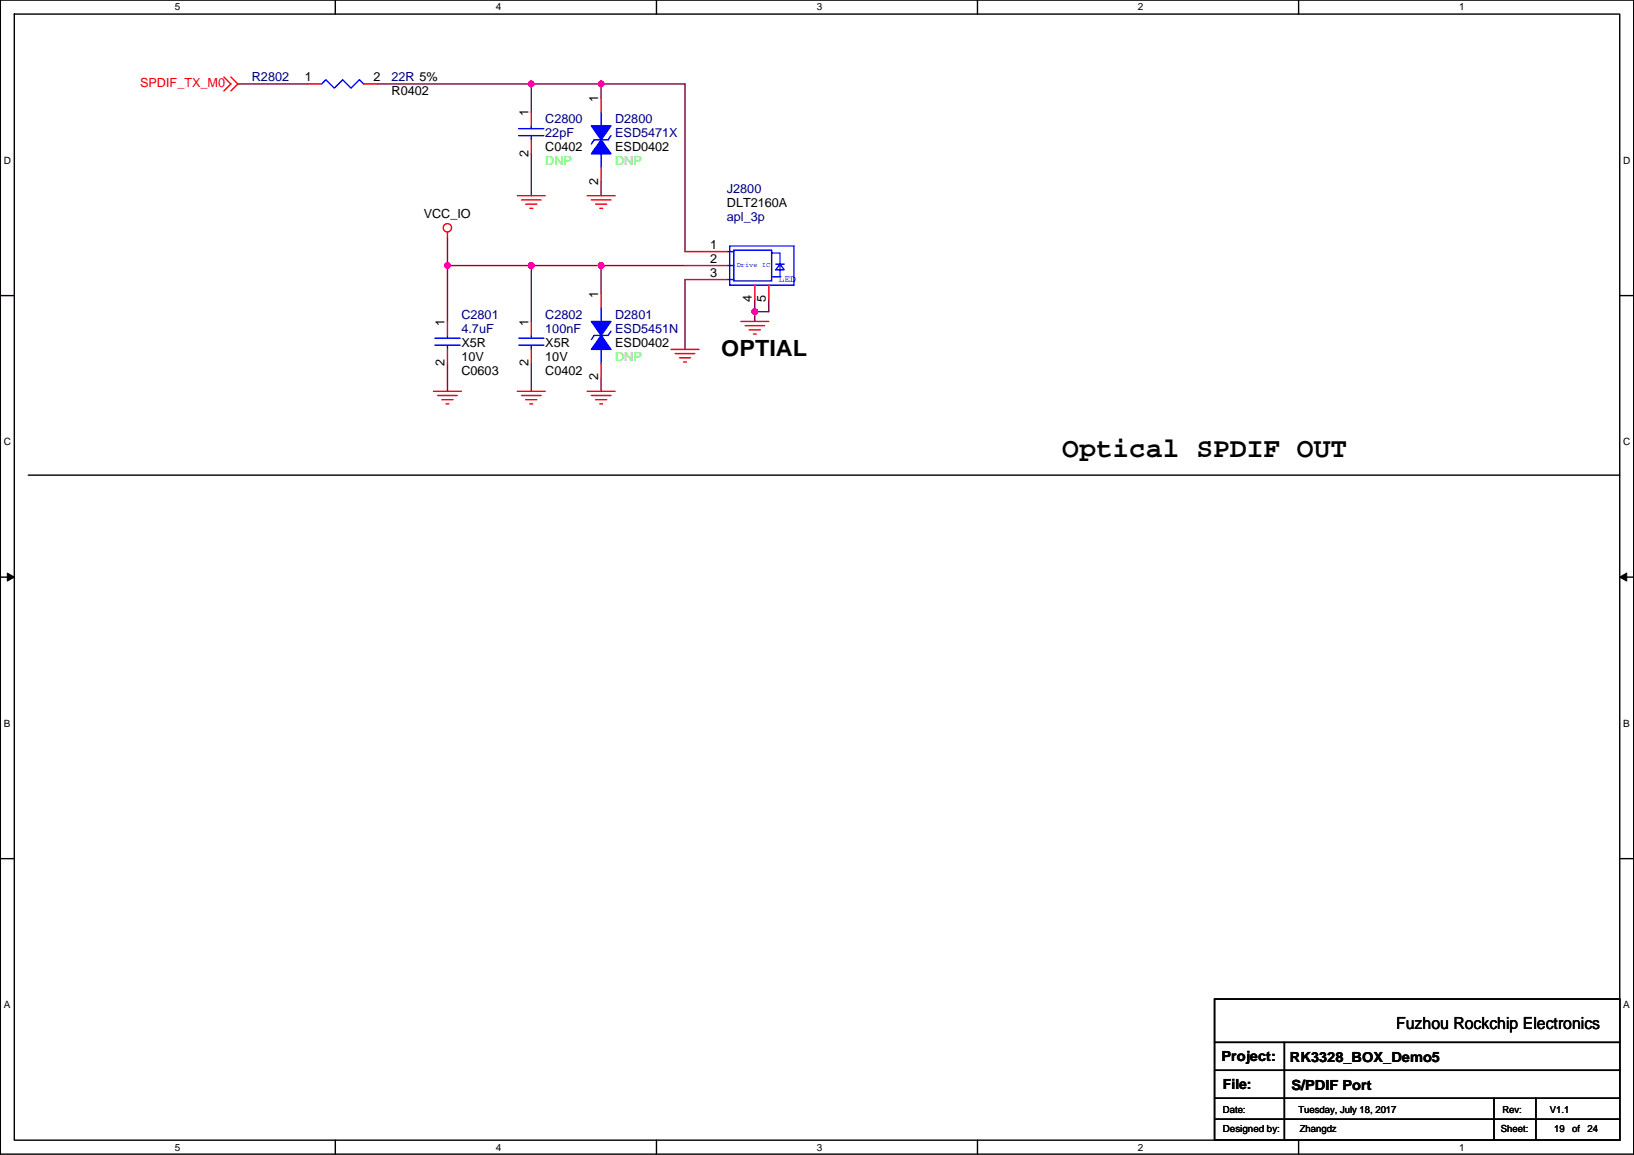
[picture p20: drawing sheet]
<svg xmlns="http://www.w3.org/2000/svg" width="297mm" height="210mm" viewBox="0 0 297 210" stroke-linecap="round" stroke-linejoin="round" font-family="sans-serif">
<defs><g id="words">
<text font-size="5.1" x="193.1" y="83.1">Optical SPDIF OUT</text>
<text font-size="4.1" x="131.1" y="64.7">OPTIAL</text>
<text font-size="3" x="253.8" y="187.2">Fuzhou Rockchip Electronics</text>
<g font-size="2.5">
<text x="222.1" y="192.9">Project:</text>
<text x="222.3" y="198">File:</text>
<text x="234.5" y="193.1">RK3328_BOX_Demo5</text>
<text x="234.8" y="198.2">S/PDIF Port</text>
</g>
<text font-size="2.3" fill="#f00" x="25.5" y="15.8">SPDIF_TX_M0</text>
<g font-size="2.3" fill="#000080">
<text x="45.8" y="14.8">R2802</text>
<text x="71.2" y="14.8">22R 5%</text>
<text x="99.1" y="22.4">C2800</text>
<text x="111.8" y="22.4">D2800</text>
<text x="99.1" y="24.9">22pF</text>
<text x="111.8" y="24.9">ESD5471X</text>
<text x="132.1" y="35.1">J2800</text>
<text x="132.1" y="40.2">apl_3p</text>
<text x="83.9" y="58">C2801</text>
<text x="99.1" y="58">C2802</text>
<text x="111.8" y="58">D2801</text>
<text x="83.9" y="60.5">4.7uF</text>
<text x="99.1" y="60.5">100nF</text>
<text x="111.8" y="60.5">ESD5451N</text>
</g>
<g font-size="2.3">
<text x="55.4" y="14.7">1</text>
<text x="67.9" y="14.7">2</text>
<text x="71.2" y="17.3">R0402</text>
<text x="96.1" y="21.1" transform="rotate(-90 96.1 21.1)">1</text>
<text x="108.8" y="18.6" transform="rotate(-90 108.8 18.6)">1</text>
<text x="96.1" y="28.5" transform="rotate(-90 96.1 28.5)">2</text>
<text x="99.1" y="27.5">C0402</text>
<text x="111.8" y="27.5">ESD0402</text>
<text x="108.8" y="33.6" transform="rotate(-90 108.8 33.6)">2</text>
<text x="77" y="39.7">VCC_IO</text>
<text x="132.1" y="37.6">DLT2160A</text>
<text x="129.1" y="47.8">2</text>
<text x="129.1" y="45.2">1</text>
<text x="129.1" y="50.3">3</text>
<text x="80.8" y="59.2" transform="rotate(-90 80.8 59.2)">1</text>
<text x="96.1" y="59.2" transform="rotate(-90 96.1 59.2)">1</text>
<text x="108.8" y="54.1" transform="rotate(-90 108.8 54.1)">1</text>
<text x="136.7" y="54.9" transform="rotate(-90 136.7 54.9)">4</text>
<text x="139.2" y="54.9" transform="rotate(-90 139.2 54.9)">5</text>
<text x="83.9" y="63">X5R</text>
<text x="83.9" y="65.6">10V</text>
<text x="99.1" y="63">X5R</text>
<text x="99.1" y="65.6">10V</text>
<text x="111.8" y="63">ESD0402</text>
<text x="80.8" y="66.6" transform="rotate(-90 80.8 66.6)">2</text>
<text x="83.9" y="68.1">C0603</text>
<text x="96.1" y="66.6" transform="rotate(-90 96.1 66.6)">2</text>
<text x="99.1" y="68.1">C0402</text>
<text x="108.8" y="69.1" transform="rotate(-90 108.8 69.1)">2</text>
</g>
<g font-size="2.3" fill="#0f0">
<text x="99.1" y="30">DNP</text>
<text x="111.8" y="30">DNP</text>
<text x="111.8" y="65.6">DNP</text>
</g>
<g font-size="1.8">
<text x="31.8" y="1.9">5</text>
<text x="90.1" y="1.9">4</text>
<text x="148.5" y="1.9">3</text>
<text x="206.9" y="1.9">2</text>
<text x="265.2" y="1.9">1</text>
<text x=".7" y="29.8">D</text>
<text x="295.1" y="29.8">D</text>
<text x=".7" y="81">C</text>
<text x="295.1" y="81">C</text>
<text x=".7" y="132.1">B</text>
<text x="295.1" y="132.1">B</text>
<text x=".7" y="183.3">A</text>
<text x="295.1" y="183.3">A</text>
<text x="222.3" y="202.3">Date:</text>
<text x="236" y="202.3">Tuesday, July 18, 2017</text>
<text x="273.1" y="202.3">Rev:</text>
<text x="281.7" y="202.3">V1.1</text>
<text x="31.8" y="209.2">5</text>
<text x="90.1" y="209.2">4</text>
<text x="148.5" y="209.2">3</text>
<text x="206.9" y="209.2">2</text>
<text x="222.3" y="205.8">Designed by:</text>
<text x="236.3" y="205.8">Zhangdz</text>
<text x="265.2" y="209.2">1</text>
<text x="272.9" y="205.8">Sheet:</text>
<text x="282.5" y="205.8">19</text>
<text x="285.8" y="205.8">of</text>
<text x="288.6" y="205.8">24</text>
</g>
<text font-size="1.8" fill="#00f" x="141.5" y="51.2">LED</text>
<text font-size="1.3" fill="#00f" x="133.9" y="48.6">Drive IC</text>
</g></defs>
<path d="M.1 0h296.9v209.8h-296.9zM2.6 2.6h291.8v204.7h-291.8z" fill="none" stroke="#000" stroke-width=".25"/>
<g fill="#fff">
<path d="M31.8 .3h1v2h-1z"/>
<path d="M31.8 207.5h1v2.1h-1z"/>
</g>
<path d="M61 0v2.6M61 207.3v2.5" fill="none" stroke="#000" stroke-width=".25"/>
<g fill="#fff">
<path d="M90.1 .3h1v2h-1z"/>
<path d="M90.1 207.5h1v2.1h-1z"/>
</g>
<path d="M119.3 0v2.6M119.3 207.3v2.5" fill="none" stroke="#000" stroke-width=".25"/>
<g fill="#fff">
<path d="M148.5 .3h1v2h-1z"/>
<path d="M148.5 207.5h1v2.1h-1z"/>
</g>
<path d="M177.7 0v2.6M177.7 207.3v2.5" fill="none" stroke="#000" stroke-width=".25"/>
<g fill="#fff">
<path d="M206.9 .3h1v2h-1z"/>
<path d="M206.9 207.5h1v2.1h-1z"/>
</g>
<path d="M236.1 0v2.6M236.1 207.3v2.5" fill="none" stroke="#000" stroke-width=".25"/>
<g fill="#fff">
<path d="M265.2 .3h1v2h-1z"/>
<path d="M265.2 207.5h1v2.1h-1z"/>
<path d="M.7 28.2h1.3v2h-1.3z"/>
<path d="M295.1 28.2h1.3v2h-1.3z"/>
<path d="M.7 79.3h1.3v2.1h-1.3z"/>
<path d="M295.1 79.3h1.3v2.1h-1.3z"/>
</g>
<path d="M.1 53.7h2.5M294.4 53.7h2.6" fill="none" stroke="#000" stroke-width=".25"/>
<g fill="#fff">
<path d="M.7 130.5h1.2v2h-1.2z"/>
<path d="M295.1 130.5h1.2v2h-1.2z"/>
</g>
<path d="M.1 104.9h2.5M294.4 104.9h2.6" fill="none" stroke="#000" stroke-width=".25"/>
<path d="M1.3 104.2l1.3 .7-1.3 .7zM294.4 104.9l1.3-.7v1.4z" fill="#000" stroke="#000" stroke-width=".18"/>
<g fill="#fff">
<path d="M.7 181.7h1.2v2h-1.2z"/>
<path d="M295.1 181.7h1.2v2h-1.2z"/>
</g>
<path d="M5.1 86.4h289.3M.1 156.1h2.5M294.4 156.1h2.6M220.8 181.6h73.6v25.7h-73.6zM220.8 189.5h73.6M220.8 194.6h73.6M220.8 199.7h73.6M233.5 189.5v17.8M271.6 199.7v7.6M279.2 199.7v7.6M220.8 203.5h73.6" fill="none" stroke="#000" stroke-width=".25"/>
<g fill="none" stroke="#800040" stroke-width=".25">
<path d="M43.2 15.3h12.7M68.6 15.3h28v5M96.6 15.3h12.7M109.3 15.3v2.5M109.3 15.3h15.2v30.4M96.6 28v7.6M109.3 33v2.6M81.3 48.3h15.3M81.3 48.3v10.1M81.3 43.2v5.1M96.6 48.3h12.7M96.6 48.3v10.1"/>
<path d="M109.3 48.3v5.1M109.3 48.3h15.2M124.5 50.8v12.7M137.2 56.7v1.7M137.2 54.4v2.3M139.8 54.4v2.3h-2.6M81.3 66.1v5M96.6 66.1v5M109.3 68.6v2.5"/>
</g>
<g fill="#f0f" stroke="#f0f" stroke-width=".25">
<circle cx="109.3" cy="15.2" r=".5"/>
<circle cx="96.6" cy="15.2" r=".5"/>
<circle cx="96.6" cy="48.3" r=".5"/>
<circle cx="81.3" cy="48.3" r=".5"/>
<circle cx="109.3" cy="48.3" r=".5"/>
<circle cx="137.2" cy="56.6" r=".5"/>
</g>
<g fill="none" stroke="#f00" stroke-width=".25">
<path d="M40.7 14l1.3 1.3-1.3 1.2M42 14l1.2 1.3-1.2 1.2M55.9 15.3h2.6M66.1 15.3h2.5M109.3 17.8v2.5M94 35.6h5.1M94.8 36.3h3.6M95.6 37.1h2M96.3 37.9h.5M96.6 20.3v2.6M96.6 25.4v2.6M106.7 35.6h5.1"/>
<path d="M107.5 36.3h3.6M108.3 37.1h2M109 37.9h.5M109.3 30.5v2.5M81.3 58.4v2.6M81.3 42.2v1M96.6 58.4v2.6M109.3 53.4v2.5M124.5 48.3h7.6M124.5 50.8h7.6M124.5 45.7h7.6M134.7 58.4h5.1"/>
<path d="M135.4 59.2h3.6M136.2 60h2M137.2 51.8v2.6M139.8 51.8v2.6M78.8 71.1h5.1M79.6 71.9h3.5M80.3 72.7h2.1M81.1 73.4h.5M81.3 63.5v2.6M94 71.1h5.1M94.8 71.9h3.6M95.6 72.7h2"/>
<path d="M96.3 73.4h.5M96.6 63.5v2.6M106.7 71.1h5.1M107.5 71.9h3.6M108.3 72.7h2M109 73.4h.5M109.3 66.1v2.5M122 63.5h5.1M122.7 64.3h3.6M123.5 65h2M124.3 65.8h.5M137 60.7h.5"/>
<circle cx="81.3" cy="41.4" r=".76"/>
</g>
<g fill="none" stroke="#00f" stroke-width=".25">
<path d="M58.5 15.3l.7-.8 1.6 1.5 1.5-1.5 1.5 1.5 1.5-1.5 .8 .8M94.3 24.7h4.6M94.3 23.4h4.6M96.6 22.9v.5M96.6 24.7v.7M109.3 20.3v2.6M109.3 28v2.5M111.1 24.7l-.5 .7h-2.6l-.5 .8M109.3 55.9v2.5M132.1 45.7h1.3M132.1 48.3h1.3M132.1 50.8h1.3"/>
<path d="M132.6 44.7h11.7v7.1h-11.7zM133.4 45.5h6.9v5.6h-6.9zM140.3 46h1.5v4.3h-1.5M141 48h1.6M141.8 48l.8 1h-1.6zM79.1 62.8h4.5M79.1 61.5h4.5M81.3 61v.5M81.3 62.8v.7M94.3 62.8h4.6M94.3 61.5h4.6M96.6 61v.5"/>
<path d="M96.6 62.8v.7M109.3 63.5v2.6M111.1 60.2l-.5 .8h-2.6l-.5 .7"/>
</g>
<g fill="#00f" stroke="#00f" stroke-width=".25">
<path d="M107.5 58.4h3.6l-1.8 2.6z" fill-rule="evenodd"/>
<path d="M109.3 61l1.8 2.5h-3.6z" fill-rule="evenodd"/>
<path d="M107.5 22.9h3.6l-1.8 2.5z" fill-rule="evenodd"/>
<path d="M109.3 25.4l1.8 2.6h-3.6z" fill-rule="evenodd"/>
</g>
<use href="#words"/>
</svg>
